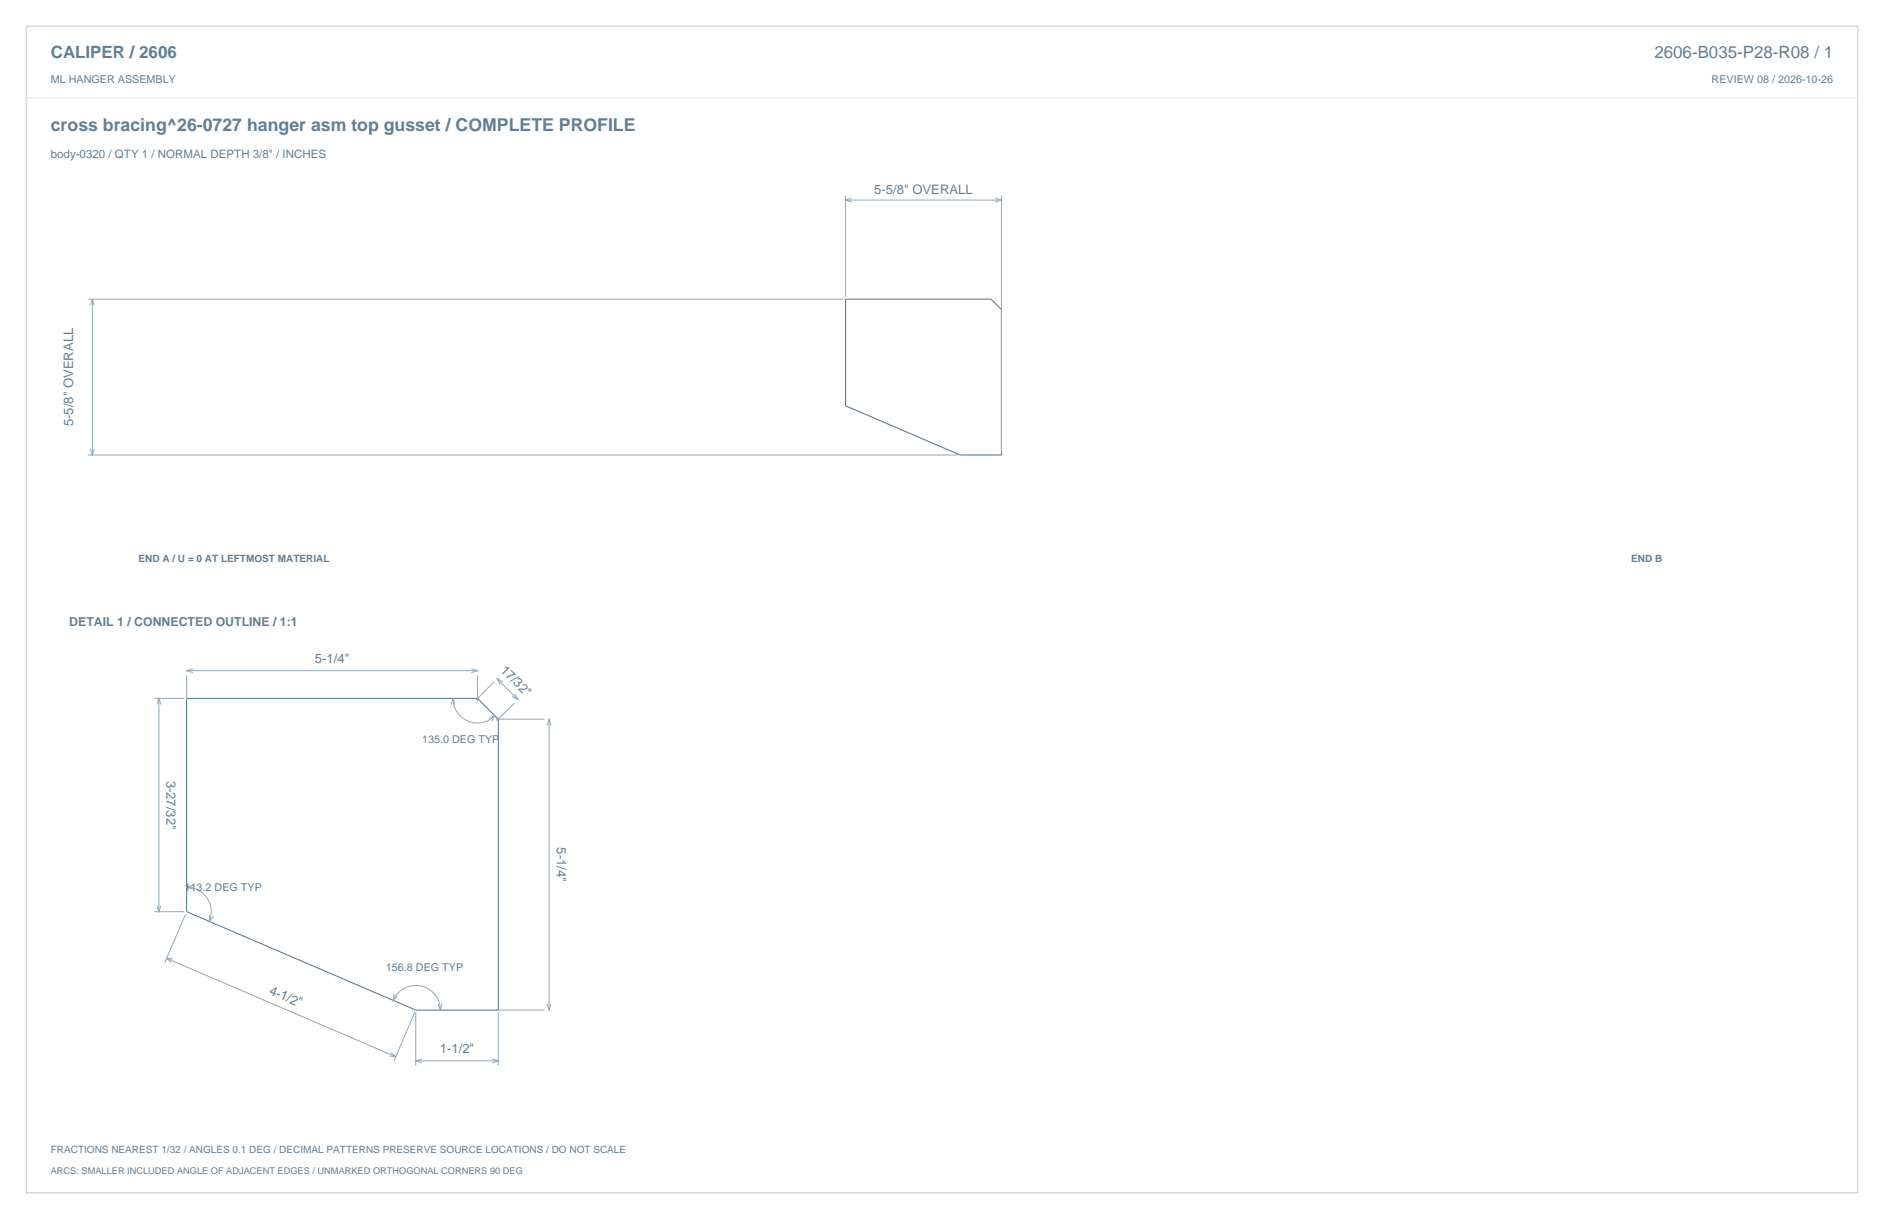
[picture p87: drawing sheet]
<svg xmlns="http://www.w3.org/2000/svg" width="864mm" height="559mm" viewBox="0 0 864 559" stroke-linecap="round" stroke-linejoin="round" font-family="sans-serif">
<defs><g id="words">
<text font-size="8.1" fill="#617e94" x="23" y="60">cross bracing^26-0727 hanger asm top gusset / COMPLETE PROFILE</text>
<g font-size="7.8" fill="#617e94">
<text x="23" y="27">CALIPER / 2606</text>
<text x="758" y="27">2606-B035-P28-R08 / 1</text>
</g>
<g font-size="6" fill="#617e94">
<text x="401" y="89">5-5/8&quot; OVERALL</text>
<text x="34" y="195" transform="rotate(-90 34 195)">5-5/8&quot; OVERALL</text>
<text x="144" y="304">5-1/4&quot;</text>
<text x="229" y="307" transform="rotate(45 229 307)">17/32&quot;</text>
<text x="76" y="358" transform="rotate(90 76 358)">3-27/32&quot;</text>
<text x="255" y="388" transform="rotate(90 255 388)">5-1/4&quot;</text>
<text x="123" y="456" transform="rotate(23 123 456)">4-1/2&quot;</text>
<text x="202" y="483">1-1/2&quot;</text>
</g>
<text font-size="5.6" fill="#617e94" x="32" y="287">DETAIL 1 / CONNECTED OUTLINE / 1:1</text>
<text font-size="5.3" fill="#617e94" x="23" y="72">body-0320 / QTY 1 / NORMAL DEPTH 3/8&quot; / INCHES</text>
<g font-size="4.9" fill="#617e94">
<text x="23" y="38">ML HANGER ASSEMBLY</text>
<text x="785" y="38">REVIEW 08 / 2026-10-26</text>
<text x="193" y="340">135.0 DEG TYP</text>
<text x="85" y="409">113.2 DEG TYP</text>
<text x="177" y="445">156.8 DEG TYP</text>
</g>
<g font-size="4.6" fill="#617e94">
<text x="63" y="258">END A / U = 0 AT LEFTMOST MATERIAL</text>
<text x="748" y="258">END B</text>
<text x="23" y="528">FRACTIONS NEAREST 1/32 / ANGLES 0.1 DEG / DECIMAL PATTERNS PRESERVE SOURCE LOCATIONS / DO NOT SCALE</text>
</g>
<text font-size="4.2" fill="#617e94" x="23" y="538">ARCS: SMALLER INCLUDED ANGLE OF ADJACENT EDGES / UNMARKED ORTHOGONAL CORNERS 90 DEG</text>
</g></defs>
<path d="M12 12h840v535h-840z" fill="none" stroke="#b8cad8" stroke-width=".46"/>
<path d="M12 45h840" fill="none" stroke="#dbe5ed" stroke-width=".46"/>
<path d="M388 137h66l5 5v67h-19l-52-23zM86 320h133l9 10v133h-37l-105-45z" fill="none" stroke="#536f85" stroke-width=".46"/>
<g fill="none" stroke="#93a8b9" stroke-width=".46">
<path d="M388 90v46M388 92h71M390 91l-2 1 2 1M456 91l3 1-3 1M459 90v118M40 137h347M41 140l1-3 1 3M42 137v72M40 209h399M41 206l1 3 1-3M86 310v11M86 307h133"/>
<path d="M88 307h-2l2 1M216 307h3l-3 1M219 310v11M226 313l-8 8M228 311l9 10M230 313l-2-2 1 3M236 318l1 3-2-2M71 320h13M72 323l1-3 1 3M73 320v98M208 320a11 11 0 0 0 7 11 11 11 0 0 0 12-3M209 323l-1-3-1 3"/>
<path d="M224 329l3-1-2 3M227 330h23M236 322l-8 8M251 332l1-2 1 2M252 330v133M71 418h13M72 415l1 3 1-3M85 419l-9 22M86 407a11 11 0 0 1 10 15M88 406l-2 1 2 1M96 419v3l2-2M76 439l105 45"/>
<path d="M79 440l-3-1 3 2M180 459a11 11 0 0 1 13-7 11 11 0 0 1 9 11M181 456l-1 3 2-3M190 464l-9 22M191 464v24M203 460l-1 3-1-3M227 463h23M228 464v24M251 460l1 3 1-3M179 482l2 2h-3M191 486h37M193 485l-2 1 2 1"/>
<path d="M226 485l2 1-2 1"/>
</g>
<use href="#words"/>
</svg>
